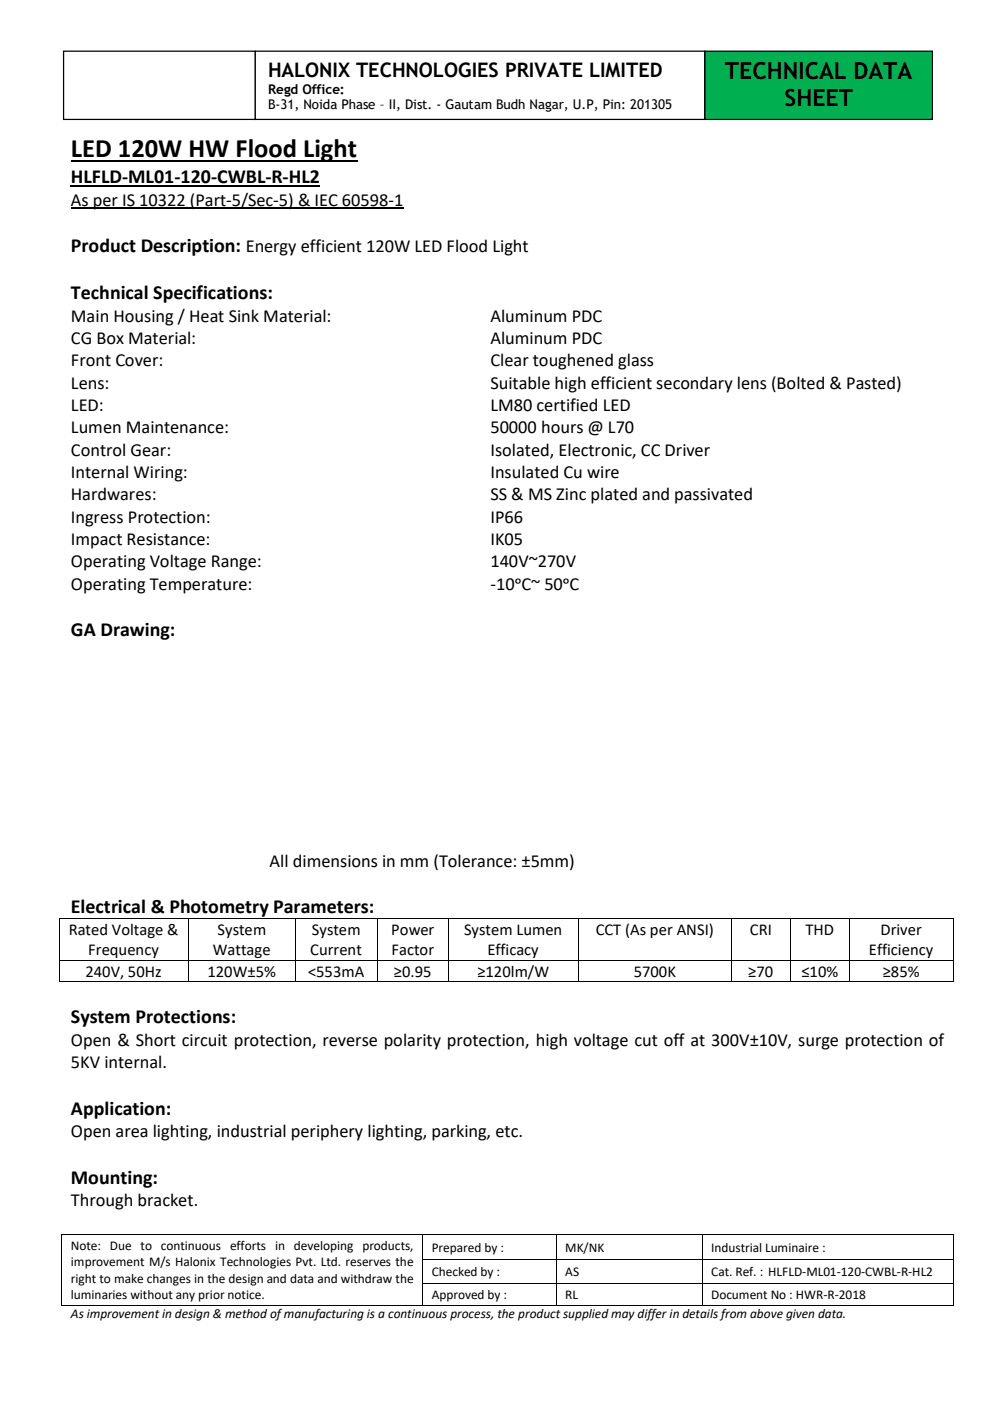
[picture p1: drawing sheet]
<svg xmlns="http://www.w3.org/2000/svg" width="210mm" height="297mm" viewBox="0 0 210 297" stroke-linecap="round" stroke-linejoin="round" font-family="sans-serif">
<defs><g id="words">
<text font-size="5.6" x="15" y="33.2">LED 120W HW Flood Light</text>
<g font-size="5">
<text x="153.7" y="16.7">TECHNICAL DATA</text>
<text x="166.3" y="22.4">SHEET</text>
</g>
<g font-size="4.2">
<text x="56.8" y="16.3">HALONIX TECHNOLOGIES PRIVATE LIMITED</text>
<text x="15" y="38.8">HLFLD-ML01-120-CWBL-R-HL2</text>
<text x="15" y="53.5">Product Description: Energy efficient 120W LED Flood Light</text>
<text x="15" y="63.3">Technical Specifications:</text>
<text x="15" y="134.8">GA Drawing:</text>
<text x="15" y="193.5">Electrical &amp; Photometry Parameters:</text>
<text x="15" y="216.9">System Protections:</text>
<text x="15" y="236.3">Application:</text>
<text x="15" y="250.9">Mounting:</text>
</g>
<g font-size="3.9">
<text x="15" y="43.6">As per IS 10322 (Part-5/Sec-5) &amp; IEC 60598-1</text>
<text x="15" y="68.2">Main Housing / Heat Sink Material:</text>
<text x="103.9" y="68.2">Aluminum PDC</text>
<text x="15" y="72.9">CG Box Material:</text>
<text x="15" y="77.6">Front Cover:</text>
<text x="103.9" y="72.9">Aluminum PDC</text>
<text x="103.9" y="77.6">Clear toughened glass</text>
<text x="15" y="82.3">Lens:</text>
<text x="103.9" y="82.3">Suitable high efficient secondary lens (Bolted &amp; Pasted)</text>
<text x="15" y="87.1">LED:</text>
<text x="103.9" y="87.1">LM80 certified LED</text>
<text x="15" y="91.8">Lumen Maintenance:</text>
<text x="103.9" y="91.8">50000 hours @ L70</text>
<text x="15" y="96.6">Control Gear:</text>
<text x="15" y="101.3">Internal Wiring:</text>
<text x="103.9" y="96.6">Isolated, Electronic, CC Driver</text>
<text x="103.9" y="101.3">Insulated Cu wire</text>
<text x="15" y="106.1">Hardwares:</text>
<text x="103.9" y="106.1">SS &amp; MS Zinc plated and passivated</text>
<text x="15" y="110.8">Ingress Protection:</text>
<text x="103.9" y="110.8">IP66</text>
<text x="15" y="115.5">Impact Resistance:</text>
<text x="103.9" y="115.5">IK05</text>
<text x="15" y="120.2">Operating Voltage Range:</text>
<text x="15" y="125">Operating Temperature:</text>
<text x="103.9" y="120.2">140V~270V</text>
<text x="103.9" y="125">-10ᵒC~ 50ᵒC</text>
<text x="57.2" y="183.7">All dimensions in mm (Tolerance: ±5mm)</text>
<text x="15" y="221.6">Open &amp; Short circuit protection, reverse polarity protection, high voltage cut off at 300V±10V, surge protection of</text>
<text x="15" y="226.4">5KV internal.</text>
<text x="15" y="241">Open area lighting, industrial periphery lighting, parking, etc.</text>
<text x="15" y="255.7">Through bracket.</text>
</g>
<g font-size="3.5">
<text x="14.6" y="198.2">Rated Voltage &amp;</text>
<text x="18.7" y="202.5">Frequency</text>
<text x="45.1" y="202.5">Wattage</text>
<text x="46.1" y="198.2">System</text>
<text x="65.8" y="202.5">Current</text>
<text x="66.1" y="198.2">System</text>
<text x="82.9" y="198.2">Power</text>
<text x="83" y="202.5">Factor</text>
<text x="98.4" y="198.2">System Lumen</text>
<text x="103.3" y="202.5">Efficacy</text>
<text x="126.3" y="198.2">CCT (As per ANSI)</text>
<text x="159" y="198.2">CRI</text>
<text x="170.8" y="198.2">THD</text>
<text x="184.2" y="202.5">Efficiency</text>
<text x="186.6" y="198.2">Driver</text>
<text x="18.1" y="207">240V, 50Hz</text>
<text x="44" y="207">120W±5%</text>
<text x="65.3" y="207">&lt;553mA</text>
<text x="83.5" y="207">≥0.95</text>
<text x="101.2" y="207">≥120lm/W</text>
<text x="134.3" y="207">5700K</text>
<text x="158.6" y="207">≥70</text>
<text x="169.9" y="207">≤10%</text>
<text x="187.1" y="207">≥85%</text>
</g>
<g font-size="2.8">
<text x="56.8" y="19.9">Regd Office:</text>
<text x="56.8" y="23.2">B-31, Noida Phase – II, Dist. - Gautam Budh Nagar, U.P, Pin: 201305</text>
<text x="15" y="264.9">Note: Due to continuous efforts in developing products,</text>
<text x="15" y="268.4">improvement M/s Halonix Technologies Pvt. Ltd. reserves the</text>
<text x="91.5" y="265.3">Prepared by :</text>
<text x="119.8" y="265.3">MK/NK</text>
<text x="150.7" y="265.3">Industrial Luminaire :</text>
<text x="15" y="271.8">right to make changes in the design and data and withdraw the</text>
<text x="15" y="275.2">luminaries without any prior notice.</text>
<text x="91.5" y="270.4">Checked by :</text>
<text x="91.5" y="275.2">Approved by :</text>
<text x="119.8" y="270.4">AS</text>
<text x="119.8" y="275.2">RL</text>
<text x="150.7" y="270.4">Cat. Ref. : HLFLD-ML01-120-CWBL-R-HL2</text>
<text x="150.7" y="275.2">Document No : HWR-R-2018</text>
<text x="15" y="279.4">As improvement in design &amp; method of manufacturing is a continuous process, the product supplied may differ in details from above given data.</text>
</g>
</g></defs>
<path d="M15 34.1h60.7" fill="none" stroke="#000" stroke-width=".38"/>
<path d="M15 39.4h52.8" fill="none" stroke="#000" stroke-width=".3"/>
<path d="M15 44.2h70.5" fill="none" stroke="#000" stroke-width=".25"/>
<g fill="#000">
<path d="M12.4 194.7h.2v.1h-.2z" fill-rule="evenodd"/>
<path d="M12.4 194.7h.2v.1h-.2z" fill-rule="evenodd"/>
<path d="M40 194.7h.1v.1h-.1z" fill-rule="evenodd"/>
<path d="M62.5 194.7h.2v.1h-.2z" fill-rule="evenodd"/>
<path d="M80 194.7h.2v.1h-.2z" fill-rule="evenodd"/>
<path d="M95 194.7h.1v.1h-.1z" fill-rule="evenodd"/>
<path d="M122.5 194.7h.2v.1h-.2z" fill-rule="evenodd"/>
<path d="M155 194.7h.2v.1h-.2z" fill-rule="evenodd"/>
<path d="M167.5 194.7h.2v.1h-.2z" fill-rule="evenodd"/>
<path d="M180 194.7h.2v.1h-.2z" fill-rule="evenodd"/>
<path d="M201.9 194.7h.2v.1h-.2z" fill-rule="evenodd"/>
<path d="M201.9 194.7h.2v.1h-.2z" fill-rule="evenodd"/>
<path d="M12.4 203.4h.2v.2h-.2z" fill-rule="evenodd"/>
<path d="M12.4 207.9h.2v.2h-.2z" fill-rule="evenodd"/>
<path d="M12.4 207.9h.2v.2h-.2z" fill-rule="evenodd"/>
<path d="M40 203.4h.1v.2h-.1z" fill-rule="evenodd"/>
<path d="M40 207.9h.1v.2h-.1z" fill-rule="evenodd"/>
<path d="M62.5 203.4h.2v.2h-.2z" fill-rule="evenodd"/>
<path d="M62.5 207.9h.2v.2h-.2z" fill-rule="evenodd"/>
<path d="M80 203.4h.2v.2h-.2z" fill-rule="evenodd"/>
<path d="M80 207.9h.2v.2h-.2z" fill-rule="evenodd"/>
<path d="M95 203.4h.1v.2h-.1z" fill-rule="evenodd"/>
<path d="M95 207.9h.1v.2h-.1z" fill-rule="evenodd"/>
<path d="M122.5 203.4h.2v.2h-.2z" fill-rule="evenodd"/>
<path d="M122.5 207.9h.2v.2h-.2z" fill-rule="evenodd"/>
<path d="M155 203.4h.2v.2h-.2z" fill-rule="evenodd"/>
<path d="M155 207.9h.2v.2h-.2z" fill-rule="evenodd"/>
<path d="M167.5 203.4h.2v.2h-.2z" fill-rule="evenodd"/>
<path d="M167.5 207.9h.2v.2h-.2z" fill-rule="evenodd"/>
<path d="M180 203.4h.2v.2h-.2z" fill-rule="evenodd"/>
<path d="M180 207.9h.2v.2h-.2z" fill-rule="evenodd"/>
<path d="M201.9 203.4h.2v.2h-.2z" fill-rule="evenodd"/>
<path d="M201.9 207.9h.2v.2h-.2z" fill-rule="evenodd"/>
<path d="M201.9 207.9h.2v.2h-.2z" fill-rule="evenodd"/>
<path d="M13 261.5h.2v.2h-.2z" fill-rule="evenodd"/>
<path d="M13 261.5h.2v.2h-.2z" fill-rule="evenodd"/>
<path d="M13 266.9h.2v.2h-.2z" fill-rule="evenodd"/>
<path d="M13 271.9h.2v.1h-.2z" fill-rule="evenodd"/>
<path d="M13 276.6h.2v.2h-.2z" fill-rule="evenodd"/>
<path d="M13 276.6h.2v.2h-.2z" fill-rule="evenodd"/>
<path d="M89.6 261.5h.1v.2h-.1z" fill-rule="evenodd"/>
<path d="M89.6 266.9h.1v.2h-.1z" fill-rule="evenodd"/>
<path d="M89.6 271.9h.1v.1h-.1z" fill-rule="evenodd"/>
<path d="M89.6 276.6h.1v.2h-.1z" fill-rule="evenodd"/>
<path d="M117.9 261.5h.2v.2h-.2z" fill-rule="evenodd"/>
<path d="M117.9 266.9h.2v.2h-.2z" fill-rule="evenodd"/>
<path d="M117.9 271.9h.2v.1h-.2z" fill-rule="evenodd"/>
<path d="M117.9 276.6h.2v.2h-.2z" fill-rule="evenodd"/>
<path d="M148.8 261.5h.1v.2h-.1z" fill-rule="evenodd"/>
<path d="M148.8 266.9h.1v.2h-.1z" fill-rule="evenodd"/>
<path d="M148.8 271.9h.1v.1h-.1z" fill-rule="evenodd"/>
<path d="M148.8 276.6h.1v.2h-.1z" fill-rule="evenodd"/>
<path d="M201.9 261.5h.2v.2h-.2z" fill-rule="evenodd"/>
<path d="M201.9 261.5h.2v.2h-.2z" fill-rule="evenodd"/>
<path d="M201.9 266.9h.2v.2h-.2z" fill-rule="evenodd"/>
<path d="M201.9 271.9h.2v.1h-.2z" fill-rule="evenodd"/>
<path d="M201.9 276.6h.2v.2h-.2z" fill-rule="evenodd"/>
<path d="M201.9 276.6h.2v.2h-.2z" fill-rule="evenodd"/>
</g>
<g fill="none" stroke="#000" stroke-width=".21">
<path d="M12.5 194.8v8.6M12.6 194.8h27.4M40.1 194.8v8.6M40.1 194.8h22.4M62.6 194.8v8.6M62.7 194.8h17.3M80.1 194.8v8.6M80.2 194.8h14.8M95.1 194.8v8.6M95.1 194.8h27.4M122.6 194.8v8.6M122.7 194.8h32.3"/>
<path d="M155.1 194.8v8.6M155.2 194.8h12.3M167.6 194.8v8.6M167.7 194.8h12.3M180.1 194.8v8.6M180.2 194.8h21.7M202 194.8v8.6M12.5 203.6v4.3M12.6 203.5h27.4M12.6 208h27.4M40.1 203.6v4.3M40.1 203.5h22.4"/>
<path d="M40.1 208h22.4M62.6 203.6v4.3M62.7 203.5h17.3M62.7 208h17.3M80.1 203.6v4.3M80.2 203.5h14.8M80.2 208h14.8M95.1 203.6v4.3M95.1 203.5h27.4M95.1 208h27.4M122.6 203.6v4.3M122.7 203.5h32.3"/>
<path d="M122.7 208h32.3M155.1 203.6v4.3M155.2 203.5h12.3M155.2 208h12.3M167.6 203.6v4.3M167.7 203.5h12.3M167.7 208h12.3M180.1 203.6v4.3M180.2 203.5h21.7M180.2 208h21.7M202 203.6v4.3M13.1 261.7v5.2"/>
<path d="M13.1 267.1v4.8M13.1 272v4.6M13.2 261.6h76.4M13.2 276.7h76.4M89.6 261.7v5.2M89.6 267.1v4.8M89.6 272v4.6M89.7 261.6h28.2M89.7 267h28.2M89.7 271.9h28.2M89.7 276.7h28.2M118 261.7v5.2"/>
<path d="M118 267.1v4.8M118 272v4.6M118.1 261.6h30.7M118.1 267h30.7M118.1 271.9h30.7M118.1 276.7h30.7M148.8 261.7v5.2M148.8 267.1v4.8M148.8 272v4.6M148.9 261.6h53M148.9 267h53M148.9 271.9h53"/>
<path d="M148.9 276.7h53M202 261.7v5.2M202 267.1v4.8M202 272v4.6"/>
</g>
<path d="M149.4 10.8h48.2v14.5h-48.2z" fill-rule="evenodd" fill="#00b050"/>
<path d="M149.4 10.8h48.2v14.5h-48.2z" fill="none" stroke="#000" stroke-width=".26"/>
<path d="M13.5 10.8h40.6v14.5h-40.6z" fill-rule="evenodd" fill="#fff"/>
<path d="M13.5 10.8h40.6v14.5h-40.6z" fill="none" stroke="#000" stroke-width=".26"/>
<path d="M54.1 10.8h95.3v14.5h-95.3z" fill-rule="evenodd" fill="#fff"/>
<path d="M54.1 10.8h95.3v14.5h-95.3z" fill="none" stroke="#000" stroke-width=".26"/>
<use href="#words"/>
</svg>
